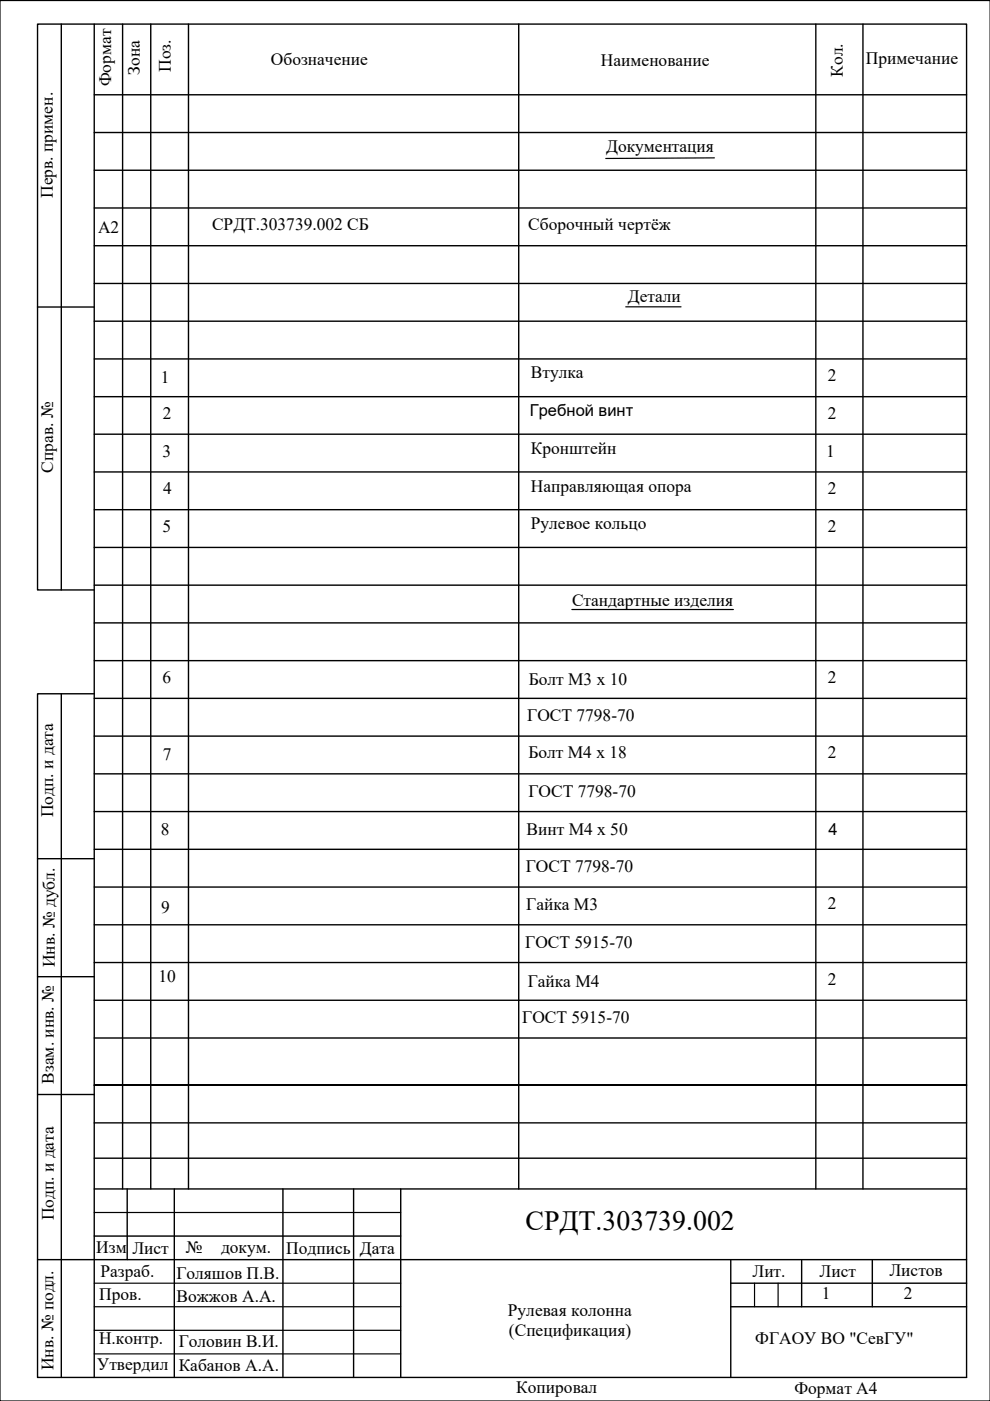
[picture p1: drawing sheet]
<svg xmlns="http://www.w3.org/2000/svg" width="210mm" height="297mm" viewBox="0 0 210 297" stroke-linecap="round" stroke-linejoin="round" font-family="sans-serif">
<defs><g id="words">
<text font-size="5.9" x="111.4" y="260.9">СРДТ.303739.002</text>
<g font-size="3.7">
<text x="29.6" y="15.9" transform="rotate(-90 29.6 15.9)">Зона</text>
<text x="36.2" y="15.2" transform="rotate(-90 36.2 15.2)">Поз.</text>
<text x="57.4" y="13.8">Обозначение</text>
<text x="127.4" y="14">Наименование</text>
<text x="178.7" y="16.2" transform="rotate(-90 178.7 16.2)">Кол.</text>
<text x="183.6" y="13.6">Примечание</text>
<text x="23.6" y="18.3" transform="rotate(-90 23.6 18.3)">Формат</text>
<text x="128.5" y="32.2">Документация</text>
<text x="11.2" y="41.9" transform="rotate(-90 11.2 41.9)">Перв. примен.</text>
<text x="20.8" y="49.4">А2</text>
<text x="45" y="48.8">СРДТ.303739.002 СБ</text>
<text x="112" y="48.8">Сборочный чертёж</text>
<text x="133.1" y="64">Детали</text>
<text x="34.1" y="81.3">1</text>
<text x="112.6" y="80.2">Втулка</text>
<text x="175.5" y="80.8">2</text>
<text x="34.5" y="88.8">2</text>
<text x="175.5" y="88.8">2</text>
<text x="11.3" y="100.2" transform="rotate(-90 11.3 100.2)">Справ. №</text>
<text x="34.5" y="96.8">3</text>
<text x="112.6" y="96.2">Кронштейн</text>
<text x="175.2" y="96.8">1</text>
<text x="34.6" y="104.8">4</text>
<text x="112.6" y="104.2">Направляющая опора</text>
<text x="175.5" y="104.8">2</text>
<text x="34.5" y="112.8">5</text>
<text x="112.6" y="112.2">Рулевое кольцо</text>
<text x="175.5" y="112.8">2</text>
<text x="121.3" y="128.4">Стандартные изделия</text>
<text x="34.5" y="144.8">6</text>
<text x="112.1" y="145.2">Болт М3 х 10</text>
<text x="175.5" y="144.8">2</text>
<text x="111.8" y="152.8">ГОСТ 7798-70</text>
<text x="34.5" y="161.1">7</text>
<text x="112.1" y="160.7">Болт М4 х 18</text>
<text x="175.5" y="160.8">2</text>
<text x="11.3" y="173.3" transform="rotate(-90 11.3 173.3)">Подп. и дата</text>
<text x="112.1" y="168.9">ГОСТ 7798-70</text>
<text x="34.1" y="177">8</text>
<text x="111.6" y="177.1">Винт М4 х 50</text>
<text x="111.5" y="185">ГОСТ 7798-70</text>
<text x="34.2" y="193.6">9</text>
<text x="111.6" y="192.9">Гайка М3</text>
<text x="175.5" y="192.8">2</text>
<text x="111.4" y="201">ГОСТ 5915-70</text>
<text x="11.6" y="205" transform="rotate(-90 11.6 205)">Инв. № дубл.</text>
<text x="33.6" y="208.3">10</text>
<text x="111.9" y="209.4">Гайка М4</text>
<text x="175.5" y="208.8">2</text>
<text x="110.7" y="217">ГОСТ 5915-70</text>
<text x="11.4" y="229.8" transform="rotate(-90 11.4 229.8)">Взам. инв. №</text>
<text x="11.4" y="258.7" transform="rotate(-90 11.4 258.7)">Подп. и дата</text>
<text x="20.4" y="265.6">Изм</text>
<text x="28.1" y="265.8">Лист</text>
<text x="39.4" y="265.7">№</text>
<text x="46.9" y="265.7">докум.</text>
<text x="60.7" y="265.9">Подпись</text>
<text x="76.3" y="266">Дата</text>
<text x="21" y="275.6">Пров.</text>
<text x="21.3" y="270.7">Разраб.</text>
<text x="37.4" y="271.1">Голяшов П.В.</text>
<text x="159.6" y="270.7">Лит.</text>
<text x="173.8" y="270.7">Лист</text>
<text x="174.2" y="275.5">1</text>
<text x="188.6" y="270.5">Листов</text>
<text x="191.6" y="275.5">2</text>
<text x="37.4" y="276.1">Вожжов А.А.</text>
<text x="107.7" y="279">Рулевая колонна</text>
<text x="21" y="285">Н.контр.</text>
<text x="37.9" y="285.6">Головин В.И.</text>
<text x="107.9" y="283.2">(Спецификация)</text>
<text x="160.1" y="285">ФГАОУ ВО &quot;СевГУ&quot;</text>
<text x="11.3" y="290.5" transform="rotate(-90 11.3 290.5)">Инв. № подл.</text>
<text x="20.6" y="290.4">Утвердил</text>
<text x="37.9" y="290.6">Кабанов А.А.</text>
<text x="109.5" y="295.4">Копировал</text>
<text x="168.4" y="295.5">Формат А4</text>
</g>
<g font-size="3.5">
<text x="112.4" y="88.3">Гребной винт</text>
<text x="175.7" y="177.1">4</text>
</g>
</g></defs>
<path d="M0 .1h209.9v296.9h-209.9zM20 257.1h65M20 277.1h65M20 272.1h65M160 272.1v5M165 272.1v5M20 287h65M20 282.1h65" fill="none" stroke="#000" stroke-width=".25"/>
<g fill="none" stroke="#000" stroke-width=".3">
<path d="M13 5.1v120M20 5.1h-12v120h12M26 5.1v247M32 5.1v247M40 5.1v247M110 5.1v247M173 5.1v247M183 5.1v247M20 20.1h184.9M20 28.1h184.9M20 36.1h184.9M20 44.1h184.9"/>
<path d="M20 52.1h184.9M8 65.1h12M20 60.1h184.9M20 68.1h184.9M20 76.1h184.9M20 84.1h184.9M20 92.1h184.9M20 100.1h184.9M20 108.1h184.9M20 116.1h184.9M20 124.1h184.9M20 132.1h184.9"/>
<path d="M13 147.1v144.9M20 147.1h-12v144.9h196.9v-286.9h-184.9v286.9M20 140.1h184.9M20 148.1h184.9M20 156.1h184.9M20 164.1h184.9M20 172.1h184.9M8 182.1h12M20 180.1h184.9M20 188.1h184.9M20 196.1h184.9M8 207.1h12"/>
<path d="M20 204.1h184.9M20 212.1h184.9M8 232.1h12M20 220.1h184.9M20 238.1h184.9M204.9 230.1h-184.9h184.9M20 252.1h184.9M20 245.6h184.9M27 252.1v15M37 252.1v39.9M60 252.1v39.9M75 252.1v39.9"/>
<path d="M85 252.1v39.9M8 267.1h196.9M20 262.1h65M154.9 267.1v24.9M154.9 272.1h50M154.9 277.1h50M170 267.1v10M185 267.1v10"/>
</g>
<!-- layer: 0 -->
<path d="M151.5 33.5l-23.1 .1M132.7 65.1h11.7M121.2 129.2h34.3" fill="none" stroke="#000" stroke-width=".25"/>
<use href="#words"/>
</svg>
